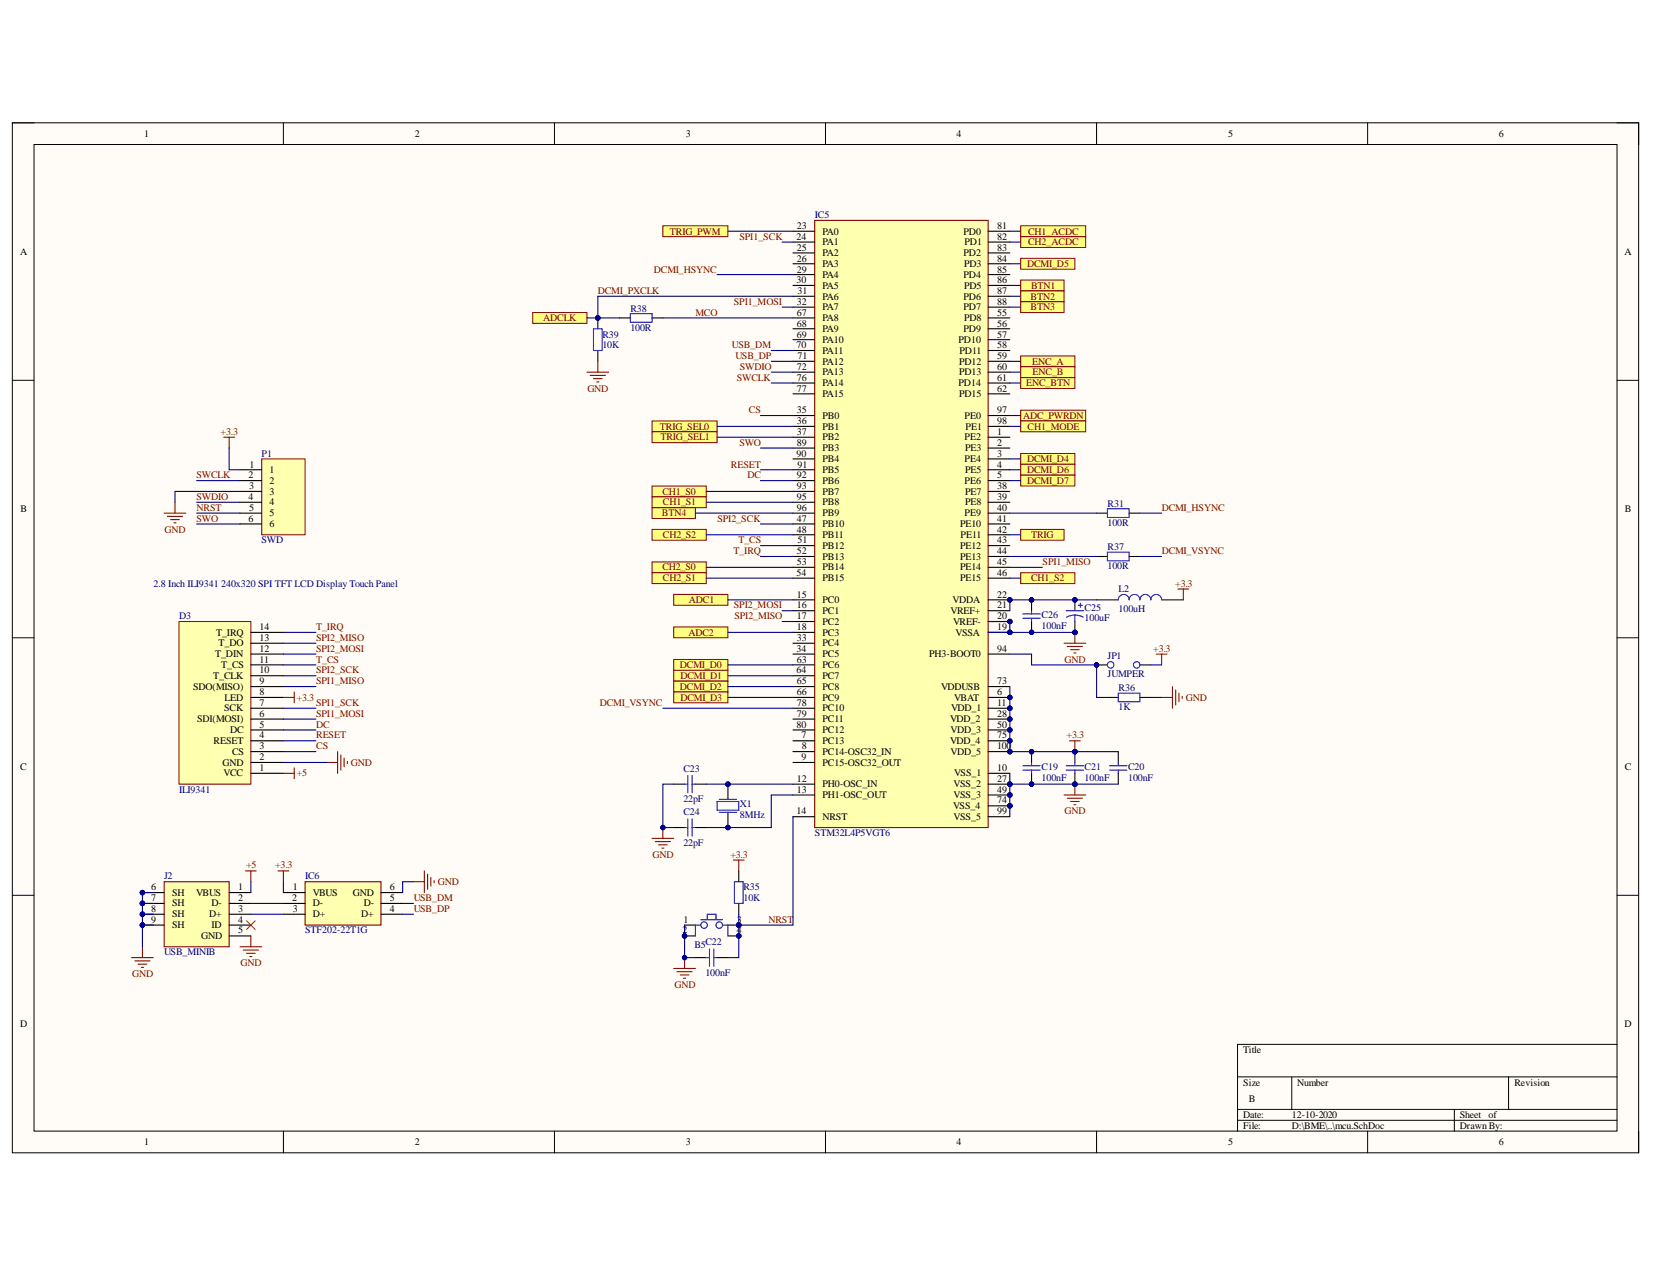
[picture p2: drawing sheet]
<svg xmlns="http://www.w3.org/2000/svg" width="279mm" height="216mm" viewBox="0 0 279 216" stroke-linecap="round" stroke-linejoin="round" font-family="sans-serif">
<defs><g id="words">
<g font-size="1.7">
<text x="24.4" y="23.1">1</text>
<text x="70.1" y="23.1">2</text>
<text x="115.9" y="23.1">3</text>
<text x="161.7" y="23.1">4</text>
<text x="207.6" y="23.1">5</text>
<text x="253.4" y="23.1">6</text>
<text x="134.6" y="40.6">24</text>
<text x="134.7" y="38.7">23</text>
<text x="139" y="39.6">PA0</text>
<text x="139" y="41.4">PA1</text>
<text x="162.9" y="39.6">PD0</text>
<text x="163" y="41.4">PD1</text>
<text x="168.5" y="40.6">82</text>
<text x="168.5" y="38.7">81</text>
<text x="3.4" y="43">A</text>
<text x="134.6" y="47.8">30</text>
<text x="134.7" y="42.3">25</text>
<text x="134.7" y="44.2">26</text>
<text x="134.7" y="46">29</text>
<text x="139" y="43.3">PA2</text>
<text x="139" y="45.1">PA3</text>
<text x="139" y="46.9">PA4</text>
<text x="162.9" y="46.9">PD4</text>
<text x="162.9" y="43.3">PD2</text>
<text x="163" y="45.1">PD3</text>
<text x="168.5" y="47.8">86</text>
<text x="168.5" y="46">85</text>
<text x="168.5" y="44.2">84</text>
<text x="168.5" y="42.3">83</text>
<text x="274.6" y="43">A</text>
<text x="134.7" y="51.5">32</text>
<text x="134.7" y="53.3">67</text>
<text x="134.8" y="49.7">31</text>
<text x="139" y="48.8">PA5</text>
<text x="139" y="50.6">PA6</text>
<text x="139" y="52.4">PA7</text>
<text x="162.9" y="52.4">PD7</text>
<text x="162.9" y="50.6">PD6</text>
<text x="163" y="48.8">PD5</text>
<text x="168.5" y="53.3">55</text>
<text x="168.5" y="51.5">88</text>
<text x="168.5" y="49.7">87</text>
<text x="134.6" y="58.8">70</text>
<text x="134.7" y="57">69</text>
<text x="134.7" y="55.2">68</text>
<text x="139" y="59.7">PA11</text>
<text x="139" y="57.9">PA10</text>
<text x="139" y="56.1">PA9</text>
<text x="139" y="54.2">PA8</text>
<text x="162" y="57.9">PD10</text>
<text x="162.2" y="59.7">PD11</text>
<text x="162.9" y="56.1">PD9</text>
<text x="163" y="54.2">PD8</text>
<text x="168.5" y="58.8">58</text>
<text x="168.5" y="57">57</text>
<text x="168.5" y="55.2">56</text>
<text x="134.7" y="62.5">72</text>
<text x="134.7" y="64.3">76</text>
<text x="134.8" y="60.7">71</text>
<text x="139" y="63.4">PA13</text>
<text x="139" y="61.6">PA12</text>
<text x="139" y="65.2">PA14</text>
<text x="162" y="65.2">PD14</text>
<text x="162.1" y="63.4">PD13</text>
<text x="162.1" y="61.6">PD12</text>
<text x="168.5" y="64.3">61</text>
<text x="168.5" y="62.5">60</text>
<text x="168.5" y="60.7">59</text>
<text x="134.7" y="69.8">35</text>
<text x="134.7" y="71.7">36</text>
<text x="134.7" y="66.2">77</text>
<text x="139" y="70.7">PB0</text>
<text x="139" y="67.1">PA15</text>
<text x="162.1" y="67.1">PD15</text>
<text x="163" y="70.7">PE0</text>
<text x="168.5" y="66.2">62</text>
<text x="168.5" y="71.7">98</text>
<text x="168.5" y="69.8">97</text>
<text x="134.6" y="77.1">90</text>
<text x="134.7" y="73.5">37</text>
<text x="134.7" y="75.3">89</text>
<text x="139" y="72.6">PB1</text>
<text x="139" y="74.4">PB2</text>
<text x="139" y="76.2">PB3</text>
<text x="163" y="74.4">PE2</text>
<text x="163.1" y="76.2">PE3</text>
<text x="163.2" y="72.6">PE1</text>
<text x="168.5" y="73.5">1</text>
<text x="168.5" y="75.3">2</text>
<text x="168.5" y="77.1">3</text>
<text x="42" y="80.8">2</text>
<text x="42.1" y="82.6">3</text>
<text x="42.2" y="79">1</text>
<text x="45.6" y="79.9">1</text>
<text x="45.6" y="81.7">2</text>
<text x="45.6" y="83.6">3</text>
<text x="134.7" y="82.6">93</text>
<text x="134.7" y="80.8">92</text>
<text x="134.8" y="79">91</text>
<text x="139" y="83.6">PB7</text>
<text x="139" y="81.7">PB6</text>
<text x="139" y="79.9">PB5</text>
<text x="139" y="78.1">PB4</text>
<text x="163" y="78.1">PE4</text>
<text x="163" y="81.7">PE6</text>
<text x="163.1" y="79.9">PE5</text>
<text x="163.1" y="83.6">PE7</text>
<text x="168.5" y="79">4</text>
<text x="168.5" y="80.8">5</text>
<text x="168.5" y="82.6">38</text>
<text x="3.5" y="86.5">B</text>
<text x="42" y="84.5">4</text>
<text x="42" y="88.1">6</text>
<text x="42.1" y="86.3">5</text>
<text x="45.6" y="85.3">4</text>
<text x="45.6" y="87.2">5</text>
<text x="45.6" y="89.1">6</text>
<text x="134.7" y="88.1">47</text>
<text x="134.7" y="90">48</text>
<text x="134.7" y="86.3">96</text>
<text x="134.7" y="84.5">95</text>
<text x="139" y="89.1">PB10</text>
<text x="139" y="87.2">PB9</text>
<text x="139" y="85.3">PB8</text>
<text x="162.3" y="89.1">PE10</text>
<text x="163" y="87.2">PE9</text>
<text x="163.1" y="85.3">PE8</text>
<text x="168.5" y="84.5">39</text>
<text x="168.5" y="86.3">40</text>
<text x="168.5" y="88.1">41</text>
<text x="168.5" y="90">42</text>
<text x="274.7" y="86.5">B</text>
<text x="134.7" y="95.5">53</text>
<text x="134.7" y="93.6">52</text>
<text x="134.8" y="91.8">51</text>
<text x="139" y="90.8">PB11</text>
<text x="139" y="94.6">PB13</text>
<text x="139" y="92.7">PB12</text>
<text x="162.3" y="92.7">PE12</text>
<text x="162.3" y="94.6">PE13</text>
<text x="162.4" y="90.8">PE11</text>
<text x="168.5" y="91.8">43</text>
<text x="168.5" y="93.6">44</text>
<text x="168.5" y="95.5">45</text>
<text x="134.6" y="97.3">54</text>
<text x="134.7" y="101">15</text>
<text x="139" y="101.9">PC0</text>
<text x="139" y="98.2">PB15</text>
<text x="139" y="96.3">PB14</text>
<text x="161" y="101.9">VDDA</text>
<text x="162.3" y="96.3">PE14</text>
<text x="162.3" y="98.2">PE15</text>
<text x="168.5" y="101">22</text>
<text x="168.5" y="97.3">46</text>
<text x="36.5" y="107.4">T_IRQ</text>
<text x="43.9" y="106.5">14</text>
<text x="134.7" y="102.8">16</text>
<text x="134.7" y="104.6">17</text>
<text x="134.7" y="106.5">18</text>
<text x="139" y="103.7">PC1</text>
<text x="139" y="105.5">PC2</text>
<text x="139" y="107.4">PC3</text>
<text x="160.7" y="103.7">VREF+</text>
<text x="161.1" y="105.5">VREF-</text>
<text x="161.5" y="107.4">VSSA</text>
<text x="168.5" y="106.5">19</text>
<text x="168.5" y="104.6">20</text>
<text x="168.5" y="102.8">21</text>
<text x="36.4" y="111">T_DIN</text>
<text x="37" y="109.2">T_DO</text>
<text x="37.4" y="112.9">T_CS</text>
<text x="43.9" y="113.7">10</text>
<text x="43.9" y="112">11</text>
<text x="43.9" y="110.1">12</text>
<text x="43.9" y="108.3">13</text>
<text x="134.6" y="110.1">34</text>
<text x="134.6" y="113.7">64</text>
<text x="134.7" y="108.3">33</text>
<text x="134.7" y="112">63</text>
<text x="139" y="109.2">PC4</text>
<text x="139" y="111">PC5</text>
<text x="139" y="112.9">PC6</text>
<text x="157" y="111">PH3-BOOT0</text>
<text x="168.5" y="110.1">94</text>
<text x="32.6" y="116.5">SDO(MISO)</text>
<text x="36" y="114.7">T_CLK</text>
<text x="38" y="118.4">LED</text>
<text x="43.9" y="119.2">7</text>
<text x="43.9" y="117.5">8</text>
<text x="43.9" y="115.6">9</text>
<text x="134.7" y="117.5">66</text>
<text x="134.7" y="115.6">65</text>
<text x="134.7" y="119.2">78</text>
<text x="139" y="118.4">PC9</text>
<text x="139" y="116.5">PC8</text>
<text x="139" y="114.7">PC7</text>
<text x="159.1" y="116.5">VDDUSB</text>
<text x="161.3" y="118.4">VBAT</text>
<text x="168.5" y="117.5">6</text>
<text x="168.5" y="119.2">11</text>
<text x="168.5" y="115.6">73</text>
<text x="33.3" y="122">SDI(MOSI)</text>
<text x="36.1" y="125.7">RESET</text>
<text x="37.9" y="120.2">SCK</text>
<text x="38.9" y="123.9">DC</text>
<text x="43.9" y="124.7">4</text>
<text x="43.9" y="123">5</text>
<text x="43.9" y="121.1">6</text>
<text x="134.6" y="123">80</text>
<text x="134.7" y="121.1">79</text>
<text x="135.5" y="124.7">7</text>
<text x="139" y="125.7">PC13</text>
<text x="139" y="123.9">PC12</text>
<text x="139" y="122">PC11</text>
<text x="139" y="120.2">PC10</text>
<text x="160.6" y="122">VDD_2</text>
<text x="160.6" y="125.7">VDD_4</text>
<text x="160.7" y="123.9">VDD_3</text>
<text x="160.8" y="120.2">VDD_1</text>
<text x="168.5" y="121.1">28</text>
<text x="168.5" y="123">50</text>
<text x="168.5" y="124.7">75</text>
<text x="3.4" y="130.1">C</text>
<text x="37.6" y="129.4">GND</text>
<text x="37.8" y="131.2">VCC</text>
<text x="39.2" y="127.5">CS</text>
<text x="43.9" y="130.2">1</text>
<text x="43.9" y="128.4">2</text>
<text x="43.9" y="126.6">3</text>
<text x="135.5" y="128.4">9</text>
<text x="135.6" y="126.6">8</text>
<text x="139" y="127.5">PC14-OSC32_IN</text>
<text x="139" y="129.4">PC15-OSC32_OUT</text>
<text x="160.7" y="127.5">VDD_5</text>
<text x="161.3" y="131.2">VSS_1</text>
<text x="168.5" y="130.2">10</text>
<text x="168.5" y="126.6">100</text>
<text x="274.7" y="130.1">C</text>
<text x="134.6" y="137.6">14</text>
<text x="134.7" y="132.1">12</text>
<text x="134.7" y="133.9">13</text>
<text x="139" y="133">PH0-OSC_IN</text>
<text x="139" y="134.9">PH1-OSC_OUT</text>
<text x="161.1" y="136.6">VSS_4</text>
<text x="161.2" y="133">VSS_2</text>
<text x="161.2" y="134.9">VSS_3</text>
<text x="168.5" y="132.1">27</text>
<text x="168.5" y="133.9">49</text>
<text x="168.5" y="135.7">74</text>
<text x="168.5" y="137.6">99</text>
<text x="139" y="138.5">NRST</text>
<text x="161.2" y="138.5">VSS_5</text>
<text x="25.5" y="150.4">6</text>
<text x="25.5" y="152.2">7</text>
<text x="25.5" y="154.1">8</text>
<text x="25.5" y="155.9">9</text>
<text x="29.1" y="151.4">SH</text>
<text x="29.1" y="153.1">SH</text>
<text x="29.1" y="155">SH</text>
<text x="33.1" y="151.4">VBUS</text>
<text x="35.3" y="155">D+</text>
<text x="35.8" y="153.1">D-</text>
<text x="40.3" y="150.4">1</text>
<text x="40.3" y="152.2">2</text>
<text x="40.3" y="154.1">3</text>
<text x="40.3" y="155.9">4</text>
<text x="49.4" y="152.2">2</text>
<text x="49.5" y="150.4">1</text>
<text x="49.5" y="154.1">3</text>
<text x="52.9" y="151.4">VBUS</text>
<text x="52.9" y="153.1">D-</text>
<text x="52.9" y="155">D+</text>
<text x="59.6" y="151.4">GND</text>
<text x="61.1" y="155">D+</text>
<text x="61.5" y="153.1">D-</text>
<text x="65.9" y="150.4">6</text>
<text x="65.9" y="152.2">5</text>
<text x="65.9" y="154.1">4</text>
<text x="115.5" y="155.9">1</text>
<text x="124.6" y="155.9">3</text>
<text x="29.1" y="156.8">SH</text>
<text x="34" y="158.6">GND</text>
<text x="35.8" y="156.8">ID</text>
<text x="40.3" y="157.7">5</text>
<text x="115.3" y="157.7">2</text>
<text x="124.6" y="157.7">4</text>
<text x="3.4" y="173.5">D</text>
<text x="274.6" y="173.5">D</text>
<text x="210.1" y="177.9">Title</text>
<text x="210.1" y="183.4">Size</text>
<text x="219.3" y="183.4">Number</text>
<text x="256" y="183.4">Revision</text>
<text x="210.1" y="188.9">Date:</text>
<text x="210.1" y="190.7">File:</text>
<text x="211.1" y="186.1">B</text>
<text x="218.3" y="188.9">12-10-2020</text>
<text x="218.3" y="190.7">D:\BME\..\mcu.SchDoc</text>
<text x="246.8" y="188.9">Sheet</text>
<text x="246.8" y="190.7">DrawnBy:</text>
<text x="251.6" y="188.9">of</text>
<text x="24.4" y="193.4">1</text>
<text x="70.1" y="193.4">2</text>
<text x="115.9" y="193.4">3</text>
<text x="161.7" y="193.4">4</text>
<text x="207.6" y="193.4">5</text>
<text x="253.4" y="193.4">6</text>
</g>
<g font-size="1.7" fill="#800000">
<text x="113.2" y="39.6">TRIG_PWM</text>
<text x="125" y="40.6">SPI1_SCK</text>
<text x="173.8" y="39.6">CH1_ACDC</text>
<text x="173.8" y="41.4">CH2_ACDC</text>
<text x="110.5" y="46">DCMI_HSYNC</text>
<text x="173.6" y="45.1">DCMI_D5</text>
<text x="101.1" y="49.7">DCMI_PXCLK</text>
<text x="117.5" y="53.3">MCO</text>
<text x="124.1" y="51.5">SPI1_MOSI</text>
<text x="174.2" y="50.6">BTN2</text>
<text x="174.2" y="52.4">BTN3</text>
<text x="174.3" y="48.8">BTN1</text>
<text x="91.8" y="54.2">ADCLK</text>
<text x="123.7" y="58.8">USB_DM</text>
<text x="124.3" y="60.7">USB_DP</text>
<text x="124.6" y="64.3">SWCLK</text>
<text x="125.1" y="62.5">SWDIO</text>
<text x="173.4" y="65.2">ENC_BTN</text>
<text x="174.5" y="61.6">ENC_A</text>
<text x="174.5" y="63.4">ENC_B</text>
<text x="99.3" y="66.2">GND</text>
<text x="126.6" y="69.8">CS</text>
<text x="172.9" y="70.7">ADC_PWRDN</text>
<text x="37.3" y="73.5">+3.3</text>
<text x="111.5" y="72.6">TRIG_SEL0</text>
<text x="111.6" y="74.4">TRIG_SEL1</text>
<text x="125" y="75.3">SWO</text>
<text x="173.7" y="72.6">CH1_MODE</text>
<text x="33.2" y="80.8">SWCLK</text>
<text x="112" y="83.6">CH1_S0</text>
<text x="123.5" y="79">RESET</text>
<text x="126.3" y="80.8">DC</text>
<text x="173.6" y="78.1">DCMI_D4</text>
<text x="173.6" y="79.9">DCMI_D6</text>
<text x="173.6" y="81.7">DCMI_D7</text>
<text x="27.8" y="90">GND</text>
<text x="33.2" y="84.5">SWDIO</text>
<text x="33.2" y="86.3">NRST</text>
<text x="33.2" y="88.1">SWO</text>
<text x="111.9" y="87.2">BTN4</text>
<text x="112" y="85.3">CH1_S1</text>
<text x="121.3" y="88.1">SPI2_SCK</text>
<text x="196.4" y="86.3">DCMI_HSYNC</text>
<text x="112" y="90.8">CH2_S2</text>
<text x="124" y="93.6">T_IRQ</text>
<text x="124.8" y="91.8">T_CS</text>
<text x="174.3" y="90.8">TRIG</text>
<text x="176.2" y="95.5">SPI1_MISO</text>
<text x="196.4" y="93.6">DCMI_VSYNC</text>
<text x="112" y="96.3">CH2_S0</text>
<text x="112" y="98.2">CH2_S1</text>
<text x="116.4" y="101.9">ADC1</text>
<text x="174.3" y="98.2">CH1_S2</text>
<text x="198.6" y="99.1">+3.3</text>
<text x="53.4" y="106.5">T_IRQ</text>
<text x="116.4" y="107.4">ADC2</text>
<text x="124.1" y="102.8">SPI2_MOSI</text>
<text x="124.1" y="104.6">SPI2_MISO</text>
<text x="53.4" y="108.3">SPI2_MISO</text>
<text x="53.4" y="110.1">SPI2_MOSI</text>
<text x="53.4" y="112">T_CS</text>
<text x="53.4" y="113.7">SPI2_SCK</text>
<text x="114.9" y="112.9">DCMI_D0</text>
<text x="179.9" y="112">GND</text>
<text x="194.9" y="110.1">+3.3</text>
<text x="50.1" y="118.4">+3.3</text>
<text x="53.4" y="115.6">SPI1_MISO</text>
<text x="53.4" y="119.2">SPI1_SCK</text>
<text x="101.4" y="119.2">DCMI_VSYNC</text>
<text x="114.9" y="116.5">DCMI_D2</text>
<text x="115" y="114.7">DCMI_D1</text>
<text x="115" y="118.4">DCMI_D3</text>
<text x="200.4" y="118.4">GND</text>
<text x="53.4" y="121.1">SPI1_MOSI</text>
<text x="53.4" y="123">DC</text>
<text x="53.4" y="124.7">RESET</text>
<text x="180.3" y="124.7">+3.3</text>
<text x="50.1" y="131.2">+5</text>
<text x="53.4" y="126.6">CS</text>
<text x="59.3" y="129.4">GND</text>
<text x="179.9" y="137.6">GND</text>
<text x="41.6" y="146.7">+5</text>
<text x="46.5" y="146.7">+3.3</text>
<text x="74" y="149.5">GND</text>
<text x="110.3" y="144.9">GND</text>
<text x="123.5" y="144.9">+3.3</text>
<text x="69.9" y="152.2">USB_DM</text>
<text x="69.9" y="154.1">USB_DP</text>
<text x="129.9" y="155.9">NRST</text>
<text x="22.3" y="165">GND</text>
<text x="40.7" y="163.3">GND</text>
<text x="114" y="166.9">GND</text>
</g>
<g font-size="1.7" fill="#000080">
<text x="137.8" y="36.8">IC5</text>
<text x="106.5" y="52.6">R38</text>
<text x="101.8" y="58.8">10K</text>
<text x="101.8" y="57">R39</text>
<text x="106.5" y="55.9">100R</text>
<text x="44.2" y="77.1">P1</text>
<text x="187.2" y="88.9">100R</text>
<text x="187.2" y="85.6">R31</text>
<text x="44.2" y="91.8">SWD</text>
<text x="187.2" y="92.9">R37</text>
<text x="26" y="99.1">2.8 Inch ILI9341 240x320 SPI TFT LCD Display Touch Panel</text>
<text x="187.2" y="96.2">100R</text>
<text x="189.1" y="100.1">L2</text>
<text x="30.3" y="104.6">D3</text>
<text x="176.1" y="106.3">100nF</text>
<text x="176.1" y="104.4">C26</text>
<text x="183.3" y="105">100uF</text>
<text x="183.3" y="103.2">C25</text>
<text x="189.1" y="103.3">100uH</text>
<text x="187.2" y="111.4">JP1</text>
<text x="187.2" y="114.3">JUMPER</text>
<text x="189.1" y="120">1K</text>
<text x="189.1" y="116.7">R36</text>
<text x="115.5" y="130.5">C23</text>
<text x="176.1" y="131.9">100nF</text>
<text x="176.1" y="130.1">C19</text>
<text x="183.3" y="131.9">100nF</text>
<text x="183.3" y="130.1">C21</text>
<text x="190.7" y="131.9">100nF</text>
<text x="190.7" y="130.1">C20</text>
<text x="30.3" y="133.9">ILI9341</text>
<text x="115.5" y="135.5">22pF</text>
<text x="115.5" y="137.7">C24</text>
<text x="125.1" y="136.3">X1</text>
<text x="115.5" y="142.9">22pF</text>
<text x="125.1" y="138.2">8MHz</text>
<text x="137.8" y="141.2">STM32L4P5VGT6</text>
<text x="27.7" y="148.6">J2</text>
<text x="51.6" y="148.6">IC6</text>
<text x="125.7" y="152.2">10K</text>
<text x="125.7" y="150.4">R35</text>
<text x="27.7" y="161.4">USB_MINIB</text>
<text x="51.6" y="157.7">STF202-22T1G</text>
<text x="117.4" y="160.1">B5C22</text>
<text x="119.2" y="164.9">100nF</text>
</g>
</g></defs>
<path d="M2.1 20.7h274.9v174.1h-274.9z" fill-rule="evenodd" fill="#fffcf8"/>
<path d="M2.1 20.7h274.9v174.1h-274.9z" fill="none" stroke="#000" stroke-width=".17"/>
<path d="M5.8 24.4h267.5v166.7h-267.5z" fill-rule="evenodd" fill="#fffcf8"/>
<g fill="none" stroke="#000" stroke-width=".17">
<path d="M2.1 20.7h3.7M5.8 24.4h267.5v166.7h-267.5zM47.9 20.7v3.7M93.7 20.7v3.7M139.5 20.7v3.7M185.4 20.7v3.7M231.2 20.7v3.7M273.3 20.7h3.7v3.7M2.1 64.2h3.7M273.3 64.3h3.7M2.1 107.7h3.7M273.3 107.7h3.7"/>
<path d="M2.1 151.2h3.7M273.3 151.2h3.7M273.3 176.4h-64.1v14.7M47.9 191.1v3.7M93.7 191.1v3.7M139.5 191.1v3.7M185.4 191.1v3.7M209.2 181.9h64.1M209.2 187.4h64.1M209.2 189.3h64.1M218.3 181.9v5.5M231.2 191.1v3.7"/>
<path d="M245.8 187.4v3.7M255 181.9v5.5M277 191.1v3.7"/>
</g>
<path d="M37.8 73.9h1.9M38.7 73.9v1.8M27.7 86.7h3.7M28.3 87.2h2.6M28.8 87.8h1.5M29.4 88.3h.4M29.6 84.9v1.8" fill="none" stroke="#800000" stroke-width=".19"/>
<path d="M44.2 77.5h7.4v12.8h-7.4z" fill-rule="evenodd" fill="#ffffb0"/>
<path d="M44.2 77.5h7.4v12.8h-7.4z" fill="none" stroke="#800000" stroke-width=".17"/>
<path d="M40.6 79.4h3.6M40.6 81.2h3.6M40.6 83h3.6M40.6 84.9h3.6M40.6 86.7h3.6M40.6 88.5h3.6" fill="none" stroke="#000" stroke-width=".19"/>
<circle cx="24.1" cy="150.8" r=".37" fill="#000080"/>
<circle cx="24.1" cy="150.8" r=".37" fill="none" stroke="#000080" stroke-width=".17"/>
<circle cx="24.1" cy="152.6" r=".37" fill="#000080"/>
<circle cx="24.1" cy="152.6" r=".37" fill="none" stroke="#000080" stroke-width=".17"/>
<circle cx="24.1" cy="154.5" r=".37" fill="#000080"/>
<circle cx="24.1" cy="154.5" r=".37" fill="none" stroke="#000080" stroke-width=".17"/>
<circle cx="24.1" cy="156.3" r=".37" fill="#000080"/>
<circle cx="24.1" cy="156.3" r=".37" fill="none" stroke="#000080" stroke-width=".17"/>
<path d="M27.7 149h11v10.9h-11z" fill-rule="evenodd" fill="#ffffb0"/>
<path d="M27.7 149h11v10.9h-11z" fill="none" stroke="#800000" stroke-width=".19"/>
<path d="M24.1 150.8h3.6M38.7 150.8h3.7M38.7 152.6h3.7M38.7 154.4h3.7M38.7 156.3h3.7M38.7 158.1h3.7" fill="none" stroke="#000" stroke-width=".19"/>
<circle cx="24.1" cy="150.8" r=".37" fill="#000080"/>
<circle cx="24.1" cy="150.8" r=".37" fill="none" stroke="#000080" stroke-width=".17"/>
<path d="M24.1 152.6h3.6" fill="none" stroke="#000" stroke-width=".19"/>
<circle cx="24.1" cy="152.6" r=".37" fill="#000080"/>
<circle cx="24.1" cy="152.6" r=".37" fill="none" stroke="#000080" stroke-width=".17"/>
<path d="M24.1 154.4h3.6" fill="none" stroke="#000" stroke-width=".19"/>
<circle cx="24.1" cy="154.5" r=".37" fill="#000080"/>
<circle cx="24.1" cy="154.5" r=".37" fill="none" stroke="#000080" stroke-width=".17"/>
<path d="M24.1 156.3h3.6" fill="none" stroke="#000" stroke-width=".19"/>
<circle cx="24.1" cy="156.3" r=".37" fill="#000080"/>
<circle cx="24.1" cy="156.3" r=".37" fill="none" stroke="#000080" stroke-width=".17"/>
<path d="M24.1 159.9v1.9M40.6 159.9h3.6M41.5 147.1h1.8M42.4 147.1v1.9M42.4 158.1v1.8M22.2 161.8h3.7M22.8 162.3h2.6M23.3 162.9h1.5M23.9 163.4h.4M41.1 160.5h2.6M41.7 161h1.4M42.2 161.6h.4" fill="none" stroke="#800000" stroke-width=".19"/>
<path d="M41.7 155.6l1.4 1.4M43.1 155.6l-1.4 1.4" fill="none" stroke="#f00" stroke-width=".17"/>
<path d="M30.3 105h12.1v27.5h-12.1z" fill-rule="evenodd" fill="#ffffb0"/>
<path d="M30.3 105h12.1v27.5h-12.1z" fill="none" stroke="#800000" stroke-width=".17"/>
<g fill="none" stroke="#000" stroke-width=".19">
<path d="M42.4 119.6h5.5M42.4 117.8h5.5M42.4 116h5.5M42.4 114.2h5.5M42.4 112.3h5.5M42.4 110.5h5.5M42.4 108.7h5.5M42.4 106.8h5.5M42.4 130.6h5.5M42.4 128.8h5.5M42.4 127h5.5M42.4 125.1h5.5"/>
<path d="M42.4 123.3h5.5M42.4 121.5h5.5"/>
</g>
<path d="M47.9 130.6h1.8M49.7 129.7v1.9M55.2 128.8h1.9M57.1 127v3.6M57.6 127.5v2.6M58.2 128.1v1.4M58.7 128.6v.4M113.9 163.6h3.6M114.4 164.2h2.6M115 164.7h1.4M115.5 165.3h.4M115.7 161.8v1.8" fill="none" stroke="#800000" stroke-width=".19"/>
<circle cx="115.7" cy="161.8" r=".37" fill="#000080"/>
<circle cx="115.7" cy="161.8" r=".37" fill="none" stroke="#000080" stroke-width=".17"/>
<circle cx="124.9" cy="156.3" r=".37" fill="#000080"/>
<circle cx="124.9" cy="156.3" r=".37" fill="none" stroke="#000080" stroke-width=".17"/>
<circle cx="115.7" cy="158.1" r=".37" fill="#000080"/>
<circle cx="115.7" cy="158.1" r=".37" fill="none" stroke="#000080" stroke-width=".17"/>
<circle cx="124.9" cy="158.1" r=".37" fill="#000080"/>
<circle cx="124.9" cy="158.1" r=".37" fill="none" stroke="#000080" stroke-width=".17"/>
<path d="M115.7 156.3h1.8M123 156.3h1.9" fill="none" stroke="#000" stroke-width=".19"/>
<circle cx="124.9" cy="156.3" r=".37" fill="#000080"/>
<circle cx="124.9" cy="156.3" r=".37" fill="none" stroke="#000080" stroke-width=".17"/>
<g fill="none" stroke="#00f" stroke-width=".19">
<path d="M118.5 155.4h3.6M119.6 155.4v-1h1.4v1"/>
<circle cx="119" cy="156.3" r=".55"/>
<circle cx="121.6" cy="156.3" r=".55"/>
</g>
<path d="M115.7 158.1h1.8" fill="none" stroke="#000" stroke-width=".19"/>
<circle cx="115.7" cy="158.1" r=".37" fill="#000080"/>
<circle cx="115.7" cy="158.1" r=".37" fill="none" stroke="#000080" stroke-width=".17"/>
<path d="M123 158.1h1.9" fill="none" stroke="#000" stroke-width=".19"/>
<circle cx="124.9" cy="158.1" r=".37" fill="#000080"/>
<circle cx="124.9" cy="158.1" r=".37" fill="none" stroke="#000080" stroke-width=".17"/>
<path d="M118.5 156.3h-1v1.8M122.1 156.3h.9v1.8" fill="none" stroke="#00f" stroke-width=".19"/>
<path d="M179.9 108.7h3.6M180.4 109.2h2.6M181 109.8h1.4M181.5 110.3h.4M181.7 106.8v1.9" fill="none" stroke="#800000" stroke-width=".18"/>
<circle cx="181.7" cy="106.8" r=".37" fill="#000080"/>
<circle cx="181.7" cy="106.8" r=".37" fill="none" stroke="#000080" stroke-width=".17"/>
<path d="M199.1 99.5h1.8M200 99.5v1.8M179.9 134.3h3.6M180.4 134.9h2.6M181 135.4h1.4M181.5 136h.4M181.7 132.5v1.8" fill="none" stroke="#800000" stroke-width=".18"/>
<path d="M124 145.3h1.8M124.9 145.3v1.8" fill="none" stroke="#800000" stroke-width=".19"/>
<circle cx="181.7" cy="132.5" r=".37" fill="#000080"/>
<circle cx="181.7" cy="132.5" r=".37" fill="none" stroke="#000080" stroke-width=".17"/>
<path d="M180.8 125.2h1.8M181.7 125.2v1.8" fill="none" stroke="#800000" stroke-width=".18"/>
<circle cx="181.7" cy="127" r=".37" fill="#000080"/>
<circle cx="181.7" cy="127" r=".37" fill="none" stroke="#000080" stroke-width=".17"/>
<circle cx="185.3" cy="112.3" r=".37" fill="#000080"/>
<circle cx="185.3" cy="112.3" r=".37" fill="none" stroke="#000080" stroke-width=".17"/>
<path d="M185.4 112.3h1.8" fill="none" stroke="#000" stroke-width=".18"/>
<circle cx="185.3" cy="112.3" r=".37" fill="#000080"/>
<circle cx="185.3" cy="112.3" r=".37" fill="none" stroke="#000080" stroke-width=".17"/>
<path d="M187.2 117.8h1.8M192.7 112.3h1.8M192.7 117.8h1.8" fill="none" stroke="#000" stroke-width=".18"/>
<g fill="none" stroke="#00f" stroke-width=".18">
<path d="M189 117.1h3.7v1.5h-3.7z"/>
<circle cx="187.7" cy="112.3" r=".55"/>
<circle cx="192.1" cy="112.3" r=".55"/>
</g>
<path d="M195.4 110.5h1.9M196.3 110.5v1.8M196.3 117.8h1.9M198.2 116v3.6M198.7 116.5v2.6M199.3 117.1v1.5M199.8 117.6v.4" fill="none" stroke="#800000" stroke-width=".18"/>
<circle cx="170.7" cy="117.8" r=".37" fill="#000080"/>
<circle cx="170.7" cy="117.8" r=".37" fill="none" stroke="#000080" stroke-width=".17"/>
<circle cx="170.7" cy="119.7" r=".37" fill="#000080"/>
<circle cx="170.7" cy="119.7" r=".37" fill="none" stroke="#000080" stroke-width=".17"/>
<circle cx="170.7" cy="106.8" r=".36" fill="#000080"/>
<circle cx="170.7" cy="106.8" r=".36" fill="none" stroke="#000080" stroke-width=".17"/>
<circle cx="170.7" cy="105" r=".37" fill="#000080"/>
<circle cx="170.7" cy="105" r=".37" fill="none" stroke="#000080" stroke-width=".17"/>
<circle cx="170.7" cy="101.3" r=".36" fill="#000080"/>
<circle cx="170.7" cy="101.3" r=".36" fill="none" stroke="#000080" stroke-width=".17"/>
<circle cx="170.7" cy="132.5" r=".37" fill="#000080"/>
<circle cx="170.7" cy="132.5" r=".37" fill="none" stroke="#000080" stroke-width=".17"/>
<circle cx="170.7" cy="121.5" r=".36" fill="#000080"/>
<circle cx="170.7" cy="121.5" r=".36" fill="none" stroke="#000080" stroke-width=".17"/>
<circle cx="170.7" cy="134.3" r=".37" fill="#000080"/>
<circle cx="170.7" cy="134.3" r=".37" fill="none" stroke="#000080" stroke-width=".17"/>
<circle cx="170.7" cy="123.3" r=".37" fill="#000080"/>
<circle cx="170.7" cy="123.3" r=".37" fill="none" stroke="#000080" stroke-width=".17"/>
<circle cx="170.7" cy="125.1" r=".37" fill="#000080"/>
<circle cx="170.7" cy="125.1" r=".37" fill="none" stroke="#000080" stroke-width=".17"/>
<circle cx="170.7" cy="136.1" r=".36" fill="#000080"/>
<circle cx="170.7" cy="136.1" r=".36" fill="none" stroke="#000080" stroke-width=".17"/>
<circle cx="170.7" cy="127" r=".37" fill="#000080"/>
<circle cx="170.7" cy="127" r=".37" fill="none" stroke="#000080" stroke-width=".17"/>
<path d="M137.7 37.2h29.3v102.6h-29.3z" fill-rule="evenodd" fill="#ffffb0"/>
<path d="M137.7 37.2h29.3v102.6h-29.3z" fill="none" stroke="#800000" stroke-width=".19"/>
<path d="M167 73.9h3.7M167 75.7h3.7M167 77.5h3.7M167 79.4h3.7M167 81.2h3.7M167 117.8h3.7" fill="none" stroke="#000" stroke-width=".19"/>
<circle cx="170.7" cy="117.8" r=".37" fill="#000080"/>
<circle cx="170.7" cy="117.8" r=".37" fill="none" stroke="#000080" stroke-width=".17"/>
<path d="M167 119.6h3.7M134 125.1h3.7M134 127h3.7M134 128.8h3.7M167 130.6h3.7" fill="none" stroke="#000" stroke-width=".19"/>
<circle cx="170.7" cy="119.7" r=".37" fill="#000080"/>
<circle cx="170.7" cy="119.7" r=".37" fill="none" stroke="#000080" stroke-width=".17"/>
<path d="M134 101.3h3.7M134 103.2h3.7M134 105h3.7M134 106.8h3.7M167 106.8h3.7M134 132.5h3.7M134 134.3h3.7M134 138h3.7" fill="none" stroke="#000" stroke-width=".19"/>
<circle cx="170.7" cy="106.8" r=".36" fill="#000080"/>
<circle cx="170.7" cy="106.8" r=".36" fill="none" stroke="#000080" stroke-width=".17"/>
<path d="M167 105h3.7" fill="none" stroke="#000" stroke-width=".19"/>
<circle cx="170.7" cy="105" r=".37" fill="#000080"/>
<circle cx="170.7" cy="105" r=".37" fill="none" stroke="#000080" stroke-width=".17"/>
<path d="M167 103.2h3.7M167 101.3h3.7" fill="none" stroke="#000" stroke-width=".19"/>
<circle cx="170.7" cy="101.3" r=".36" fill="#000080"/>
<circle cx="170.7" cy="101.3" r=".36" fill="none" stroke="#000080" stroke-width=".17"/>
<path d="M134 39.1h3.7M134 40.9h3.7M134 42.7h3.7M134 44.6h3.7M167 132.5h3.7" fill="none" stroke="#000" stroke-width=".19"/>
<circle cx="170.7" cy="132.5" r=".37" fill="#000080"/>
<circle cx="170.7" cy="132.5" r=".37" fill="none" stroke="#000080" stroke-width=".17"/>
<path d="M167 121.5h3.7" fill="none" stroke="#000" stroke-width=".19"/>
<circle cx="170.7" cy="121.5" r=".36" fill="#000080"/>
<circle cx="170.7" cy="121.5" r=".36" fill="none" stroke="#000080" stroke-width=".17"/>
<g fill="none" stroke="#000" stroke-width=".19">
<path d="M134 46.4h3.7M134 48.2h3.7M134 50.1h3.7M134 51.9h3.7M134 70.2h3.7M134 72h3.7M134 73.9h3.7M134 88.5h3.7M134 90.3h3.7M167 83h3.7M167 84.9h3.7M167 86.7h3.7"/>
<path d="M167 88.5h3.7M167 90.3h3.7M167 92.2h3.7M167 94h3.7M167 95.8h3.7M167 97.7h3.7M134 108.7h3.7M134 110.5h3.7M167 134.3h3.7"/>
</g>
<circle cx="170.7" cy="134.3" r=".37" fill="#000080"/>
<circle cx="170.7" cy="134.3" r=".37" fill="none" stroke="#000080" stroke-width=".17"/>
<path d="M167 123.3h3.7" fill="none" stroke="#000" stroke-width=".19"/>
<circle cx="170.7" cy="123.3" r=".37" fill="#000080"/>
<circle cx="170.7" cy="123.3" r=".37" fill="none" stroke="#000080" stroke-width=".17"/>
<path d="M167 125.1h3.7" fill="none" stroke="#000" stroke-width=".19"/>
<circle cx="170.7" cy="125.1" r=".37" fill="#000080"/>
<circle cx="170.7" cy="125.1" r=".37" fill="none" stroke="#000080" stroke-width=".17"/>
<path d="M167 136.1h3.7" fill="none" stroke="#000" stroke-width=".19"/>
<circle cx="170.7" cy="136.1" r=".36" fill="#000080"/>
<circle cx="170.7" cy="136.1" r=".36" fill="none" stroke="#000080" stroke-width=".17"/>
<g fill="none" stroke="#000" stroke-width=".19">
<path d="M134 59.2h3.7M134 57.4h3.7M134 55.5h3.7M134 53.7h3.7M167 59.2h3.7M167 57.4h3.7M167 55.5h3.7M167 53.7h3.7M134 62.9h3.7M134 61h3.7M167 62.9h3.7M167 61h3.7"/>
<path d="M167 66.5h3.7M167 64.7h3.7M134 97.7h3.7M134 95.8h3.7M134 94h3.7M134 92.2h3.7M134 116h3.7M134 117.8h3.7M134 114.2h3.7M134 112.3h3.7M167 116h3.7M167 127h3.7"/>
</g>
<circle cx="170.7" cy="127" r=".37" fill="#000080"/>
<circle cx="170.7" cy="127" r=".37" fill="none" stroke="#000080" stroke-width=".17"/>
<g fill="none" stroke="#000" stroke-width=".19">
<path d="M167 39.1h3.7M167 51.9h3.7M167 50.1h3.7M167 48.2h3.7M167 46.4h3.7M167 44.6h3.7M167 42.7h3.7M167 40.9h3.7M134 79.4h3.7M134 77.5h3.7M134 75.7h3.7M134 66.5h3.7"/>
<path d="M134 64.7h3.7M167 72h3.7M167 70.2h3.7M134 86.7h3.7M134 84.9h3.7M134 83h3.7M134 81.2h3.7M134 119.6h3.7M167 110.5h3.7M134 123.3h3.7M134 121.5h3.7M167 138h3.7"/>
</g>
<path d="M172.5 76.6h9.2v1.8h-9.2z" fill-rule="evenodd" fill="#ffff80"/>
<path d="M172.5 76.6h9.2v1.8h-9.2z" fill="none" stroke="#800000" stroke-width=".17"/>
<path d="M172.5 78.4h9.2v1.9h-9.2z" fill-rule="evenodd" fill="#ffff80"/>
<path d="M172.5 78.4h9.2v1.9h-9.2z" fill="none" stroke="#800000" stroke-width=".17"/>
<path d="M172.5 80.3h9.2v1.8h-9.2z" fill-rule="evenodd" fill="#ffff80"/>
<path d="M172.5 80.3h9.2v1.8h-9.2z" fill="none" stroke="#800000" stroke-width=".17"/>
<path d="M172.5 43.6h9.2v1.9h-9.2z" fill-rule="evenodd" fill="#ffff80"/>
<path d="M172.5 43.6h9.2v1.9h-9.2z" fill="none" stroke="#800000" stroke-width=".17"/>
<path d="M113.9 111.4h9.1v1.8h-9.1z" fill-rule="evenodd" fill="#ffff80"/>
<path d="M113.9 111.4h9.1v1.8h-9.1z" fill="none" stroke="#800000" stroke-width=".17"/>
<path d="M113.9 113.2h9.1v1.9h-9.1z" fill-rule="evenodd" fill="#ffff80"/>
<path d="M113.9 113.2h9.1v1.9h-9.1z" fill="none" stroke="#800000" stroke-width=".17"/>
<path d="M113.9 115.1h9.1v1.8h-9.1z" fill-rule="evenodd" fill="#ffff80"/>
<path d="M113.9 115.1h9.1v1.8h-9.1z" fill="none" stroke="#800000" stroke-width=".17"/>
<path d="M113.9 116.9h9.1v1.8h-9.1z" fill-rule="evenodd" fill="#ffff80"/>
<path d="M113.9 116.9h9.1v1.8h-9.1z" fill="none" stroke="#800000" stroke-width=".17"/>
<path d="M113.9 100.4h9.1v1.9h-9.1z" fill-rule="evenodd" fill="#ffff80"/>
<path d="M113.9 100.4h9.1v1.9h-9.1z" fill="none" stroke="#800000" stroke-width=".17"/>
<path d="M113.9 105.9h9.1v1.8h-9.1z" fill-rule="evenodd" fill="#ffff80"/>
<path d="M113.9 105.9h9.1v1.8h-9.1z" fill="none" stroke="#800000" stroke-width=".17"/>
<path d="M172.5 60.1h9.2v1.9h-9.2z" fill-rule="evenodd" fill="#ffff80"/>
<path d="M172.5 60.1h9.2v1.9h-9.2z" fill="none" stroke="#800000" stroke-width=".17"/>
<path d="M172.5 62h9.2v1.8h-9.2z" fill-rule="evenodd" fill="#ffff80"/>
<path d="M172.5 62h9.2v1.8h-9.2z" fill="none" stroke="#800000" stroke-width=".17"/>
<path d="M172.5 63.8h9.2v1.8h-9.2z" fill-rule="evenodd" fill="#ffff80"/>
<path d="M172.5 63.8h9.2v1.8h-9.2z" fill="none" stroke="#800000" stroke-width=".17"/>
<circle cx="101" cy="53.7" r=".37" fill="#000080"/>
<circle cx="101" cy="53.7" r=".37" fill="none" stroke="#000080" stroke-width=".17"/>
<path d="M101 53.7v1.8" fill="none" stroke="#000" stroke-width=".19"/>
<circle cx="101" cy="53.7" r=".37" fill="#000080"/>
<circle cx="101" cy="53.7" r=".37" fill="none" stroke="#000080" stroke-width=".17"/>
<path d="M101 59.2v1.8M104.7 53.7h1.8M110.2 53.7h1.8" fill="none" stroke="#000" stroke-width=".19"/>
<path d="M100.3 55.5h1.5v3.7h-1.5zM106.5 53h3.7v1.4h-3.7z" fill="none" stroke="#00f" stroke-width=".19"/>
<path d="M99.2 62.9h3.7M99.8 63.4h2.5M100.3 64h1.5M100.9 64.5h.3M101 61v1.9" fill="none" stroke="#800000" stroke-width=".19"/>
<path d="M90 52.8h9.2v1.8h-9.2z" fill-rule="evenodd" fill="#ffff80"/>
<path d="M90 52.8h9.2v1.8h-9.2z" fill="none" stroke="#800000" stroke-width=".17"/>
<path d="M69.9 149h1.8M71.7 147.1v3.7M72.3 147.7v2.5M72.8 148.2v1.5M73.4 148.8v.3" fill="none" stroke="#800000" stroke-width=".19"/>
<path d="M51.6 149h12.8v7.3h-12.8z" fill-rule="evenodd" fill="#ffffb0"/>
<path d="M47.9 117.8h1.8M49.7 116.9v1.8M47 147.1h1.8M47.9 147.1v1.9M51.6 149h12.8v7.3h-12.8z" fill="none" stroke="#800000" stroke-width=".19"/>
<path d="M47.9 150.8h3.7M47.9 152.6h3.7M47.9 154.4h3.7M64.4 150.8h3.7M64.4 152.6h3.7M64.4 154.4h3.7" fill="none" stroke="#000" stroke-width=".19"/>
<path d="M112 38.1h11v1.9h-11z" fill-rule="evenodd" fill="#ffff80"/>
<path d="M112 38.1h11v1.9h-11z" fill="none" stroke="#800000" stroke-width=".17"/>
<path d="M172.5 89.4h7.4v1.9h-7.4z" fill-rule="evenodd" fill="#ffff80"/>
<path d="M172.5 89.4h7.4v1.9h-7.4z" fill="none" stroke="#800000" stroke-width=".17"/>
<path d="M172.5 47.3h7.4v1.8h-7.4z" fill-rule="evenodd" fill="#ffff80"/>
<path d="M172.5 47.3h7.4v1.8h-7.4z" fill="none" stroke="#800000" stroke-width=".17"/>
<path d="M172.5 49.1h7.4v1.9h-7.4z" fill-rule="evenodd" fill="#ffff80"/>
<path d="M172.5 49.1h7.4v1.9h-7.4z" fill="none" stroke="#800000" stroke-width=".17"/>
<path d="M172.5 51h7.4v1.8h-7.4z" fill-rule="evenodd" fill="#ffff80"/>
<path d="M172.5 51h7.4v1.8h-7.4z" fill="none" stroke="#800000" stroke-width=".17"/>
<path d="M172.5 69.3h11v1.8h-11z" fill-rule="evenodd" fill="#ffff80"/>
<path d="M172.5 69.3h11v1.8h-11z" fill="none" stroke="#800000" stroke-width=".17"/>
<path d="M110.2 71.1h11v1.8h-11z" fill-rule="evenodd" fill="#ffff80"/>
<path d="M110.2 71.1h11v1.8h-11z" fill="none" stroke="#800000" stroke-width=".17"/>
<path d="M110.2 72.9h11v1.9h-11z" fill-rule="evenodd" fill="#ffff80"/>
<path d="M110.2 72.9h11v1.9h-11z" fill="none" stroke="#800000" stroke-width=".17"/>
<path d="M172.5 71.1h11v1.8h-11z" fill-rule="evenodd" fill="#ffff80"/>
<path d="M172.5 71.1h11v1.8h-11z" fill="none" stroke="#800000" stroke-width=".17"/>
<path d="M110.2 82.1h9.2v1.8h-9.2z" fill-rule="evenodd" fill="#ffff80"/>
<path d="M110.2 82.1h9.2v1.8h-9.2z" fill="none" stroke="#800000" stroke-width=".17"/>
<path d="M110.2 83.9h9.2v1.9h-9.2z" fill-rule="evenodd" fill="#ffff80"/>
<path d="M110.2 83.9h9.2v1.9h-9.2z" fill="none" stroke="#800000" stroke-width=".17"/>
<path d="M110.2 94.9h9.2v1.9h-9.2z" fill-rule="evenodd" fill="#ffff80"/>
<path d="M110.2 94.9h9.2v1.9h-9.2z" fill="none" stroke="#800000" stroke-width=".17"/>
<path d="M110.2 96.8h9.2v1.8h-9.2z" fill-rule="evenodd" fill="#ffff80"/>
<path d="M110.2 96.8h9.2v1.8h-9.2z" fill="none" stroke="#800000" stroke-width=".17"/>
<path d="M172.5 38.1h11v1.9h-11z" fill-rule="evenodd" fill="#ffff80"/>
<path d="M172.5 38.1h11v1.9h-11z" fill="none" stroke="#800000" stroke-width=".17"/>
<path d="M172.5 40h11v1.8h-11z" fill-rule="evenodd" fill="#ffff80"/>
<path d="M172.5 40h11v1.8h-11z" fill="none" stroke="#800000" stroke-width=".17"/>
<circle cx="123" cy="139.8" r=".37" fill="#000080"/>
<circle cx="123" cy="139.8" r=".37" fill="none" stroke="#000080" stroke-width=".17"/>
<circle cx="123" cy="132.5" r=".37" fill="#000080"/>
<circle cx="123" cy="132.5" r=".37" fill="none" stroke="#000080" stroke-width=".17"/>
<path d="M123 137.2v2.6" fill="none" stroke="#000" stroke-width=".19"/>
<circle cx="123" cy="139.8" r=".37" fill="#000080"/>
<circle cx="123" cy="139.8" r=".37" fill="none" stroke="#000080" stroke-width=".17"/>
<path d="M123 132.5v2.5" fill="none" stroke="#000" stroke-width=".19"/>
<circle cx="123" cy="132.5" r=".37" fill="#000080"/>
<circle cx="123" cy="132.5" r=".37" fill="none" stroke="#000080" stroke-width=".17"/>
<path d="M121.2 135.4h3.7v1.5h-3.7zM121.6 137.2h2.9M121.6 135h2.9" fill="none" stroke="#00f" stroke-width=".19"/>
<path d="M112 139.8v1.8M110.2 141.6h3.7M110.8 142.2h2.5M111.3 142.7h1.5M111.9 143.3h.3" fill="none" stroke="#800000" stroke-width=".19"/>
<circle cx="112" cy="139.8" r=".37" fill="#000080"/>
<circle cx="112" cy="139.8" r=".37" fill="none" stroke="#000080" stroke-width=".17"/>
<path d="M185.4 101.3h3.6M196.3 101.3h3.7" fill="none" stroke="#000" stroke-width=".18"/>
<path d="M196.3 101.3a.91 .91 0 0 0-.9-.9 .91 .91 0 0 0-.9 .9 .92 .92 0 0 0-.9-.9 .92 .92 0 0 0-.9 .9 .91 .91 0 0 0-.9-.9 .91 .91 0 0 0-1 .9 .91 .91 0 0 0-.9-.9 .91 .91 0 0 0-.9 .9" fill="none" stroke="#00f" stroke-width=".18"/>
<path d="M110.2 85.8h7.3v1.8h-7.3z" fill-rule="evenodd" fill="#ffff80"/>
<path d="M110.2 85.8h7.3v1.8h-7.3z" fill="none" stroke="#800000" stroke-width=".17"/>
<path d="M185.4 86.7h1.8M185.4 94h1.8M190.8 86.7h1.9M190.8 94h1.9" fill="none" stroke="#000" stroke-width=".18"/>
<path d="M187.2 85.9h3.6v1.5h-3.6zM187.2 93.3h3.6v1.4h-3.6z" fill="none" stroke="#00f" stroke-width=".18"/>
<path d="M124.9 147.1v1.9M124.9 152.6v1.8" fill="none" stroke="#000" stroke-width=".19"/>
<path d="M124.1 149h1.5v3.6h-1.5z" fill="none" stroke="#00f" stroke-width=".19"/>
<circle cx="174.4" cy="101.3" r=".37" fill="#000080"/>
<circle cx="174.4" cy="101.3" r=".37" fill="none" stroke="#000080" stroke-width=".17"/>
<circle cx="174.4" cy="106.8" r=".37" fill="#000080"/>
<circle cx="174.4" cy="106.8" r=".37" fill="none" stroke="#000080" stroke-width=".17"/>
<path d="M174.4 101.3v1.9" fill="none" stroke="#000" stroke-width=".18"/>
<circle cx="174.4" cy="101.3" r=".37" fill="#000080"/>
<circle cx="174.4" cy="101.3" r=".37" fill="none" stroke="#000080" stroke-width=".17"/>
<path d="M174.4 105v1.8" fill="none" stroke="#000" stroke-width=".18"/>
<circle cx="174.4" cy="106.8" r=".37" fill="#000080"/>
<circle cx="174.4" cy="106.8" r=".37" fill="none" stroke="#000080" stroke-width=".17"/>
<path d="M172.9 104.4h2.9M172.9 103.7h2.9M174.4 103.2v.5M174.4 104.4v.6" fill="none" stroke="#00f" stroke-width=".18"/>
<circle cx="174.4" cy="132.5" r=".37" fill="#000080"/>
<circle cx="174.4" cy="132.5" r=".37" fill="none" stroke="#000080" stroke-width=".17"/>
<circle cx="174.4" cy="127" r=".37" fill="#000080"/>
<circle cx="174.4" cy="127" r=".37" fill="none" stroke="#000080" stroke-width=".17"/>
<path d="M174.4 130.6v1.9" fill="none" stroke="#000" stroke-width=".18"/>
<circle cx="174.4" cy="132.5" r=".37" fill="#000080"/>
<circle cx="174.4" cy="132.5" r=".37" fill="none" stroke="#000080" stroke-width=".17"/>
<path d="M174.4 127v1.8" fill="none" stroke="#000" stroke-width=".18"/>
<circle cx="174.4" cy="127" r=".37" fill="#000080"/>
<circle cx="174.4" cy="127" r=".37" fill="none" stroke="#000080" stroke-width=".17"/>
<path d="M172.9 129.4h2.9M172.9 130.1h2.9M174.4 128.8v.6M174.4 130.1v.5" fill="none" stroke="#00f" stroke-width=".18"/>
<circle cx="181.7" cy="132.5" r=".37" fill="#000080"/>
<circle cx="181.7" cy="132.5" r=".37" fill="none" stroke="#000080" stroke-width=".17"/>
<circle cx="181.7" cy="127" r=".37" fill="#000080"/>
<circle cx="181.7" cy="127" r=".37" fill="none" stroke="#000080" stroke-width=".17"/>
<path d="M181.7 130.6v1.9" fill="none" stroke="#000" stroke-width=".18"/>
<circle cx="181.7" cy="132.5" r=".37" fill="#000080"/>
<circle cx="181.7" cy="132.5" r=".37" fill="none" stroke="#000080" stroke-width=".17"/>
<path d="M181.7 127v1.8" fill="none" stroke="#000" stroke-width=".18"/>
<circle cx="181.7" cy="127" r=".37" fill="#000080"/>
<circle cx="181.7" cy="127" r=".37" fill="none" stroke="#000080" stroke-width=".17"/>
<path d="M180.2 129.4h3M180.2 130.1h3M181.7 128.8v.6M181.7 130.1v.5M187.6 129.4h2.9M187.6 130.1h2.9M189 128.8v.6M189 130.1v.5" fill="none" stroke="#00f" stroke-width=".18"/>
<path d="M189 127v1.8M189 130.6v1.9" fill="none" stroke="#000" stroke-width=".18"/>
<path d="M113.9 132.5h1.8M113.9 139.8h1.8M117.5 132.5h1.9M117.5 139.8h1.9M117.5 161.8h1.9M121.2 161.8h1.8" fill="none" stroke="#000" stroke-width=".19"/>
<path d="M115.7 132.5h.6M115.7 139.8h.6M116.3 131v2.9M116.3 138.3v3M117 131v2.9M117 138.3v3M117 132.5h.5M117 139.8h.5M119.4 161.8h.5M119.9 160.3v2.9M120.7 160.3v2.9M120.7 161.8h.5" fill="none" stroke="#00f" stroke-width=".19"/>
<circle cx="181.7" cy="101.3" r=".37" fill="#000080"/>
<circle cx="181.7" cy="101.3" r=".37" fill="none" stroke="#000080" stroke-width=".17"/>
<circle cx="181.7" cy="106.8" r=".37" fill="#000080"/>
<circle cx="181.7" cy="106.8" r=".37" fill="none" stroke="#000080" stroke-width=".17"/>
<path d="M181.7 101.3v1.9" fill="none" stroke="#000" stroke-width=".18"/>
<circle cx="181.7" cy="101.3" r=".37" fill="#000080"/>
<circle cx="181.7" cy="101.3" r=".37" fill="none" stroke="#000080" stroke-width=".17"/>
<path d="M181.7 105v1.8" fill="none" stroke="#000" stroke-width=".18"/>
<circle cx="181.7" cy="106.8" r=".37" fill="#000080"/>
<circle cx="181.7" cy="106.8" r=".37" fill="none" stroke="#000080" stroke-width=".17"/>
<path d="M180.2 103.2h3M181.7 103.9l.7 .1 .7 .3M181.7 103.9l-.7 .1-.7 .3M181.7 103.9v1.1M182.2 102.3h.8M182.6 101.9v.7" fill="none" stroke="#00f" stroke-width=".18"/>
<path d="M172.5 96.8h9.2v1.8h-9.2z" fill-rule="evenodd" fill="#ffff80"/>
<path d="M172.5 96.8h9.2v1.8h-9.2z" fill="none" stroke="#800000" stroke-width=".17"/>
<path d="M110.2 89.4h9.2v1.9h-9.2z" fill-rule="evenodd" fill="#ffff80"/>
<path d="M110.2 89.4h9.2v1.9h-9.2z" fill="none" stroke="#800000" stroke-width=".17"/>
<path d="M24.1 156.3h1.8" fill="none" stroke="#000080" stroke-width=".19"/>
<circle cx="24.1" cy="156.3" r=".37" fill="#000080"/>
<circle cx="24.1" cy="156.3" r=".37" fill="none" stroke="#000080" stroke-width=".17"/>
<path d="M24.1 152.6v1.8h1.8" fill="none" stroke="#000080" stroke-width=".19"/>
<circle cx="24.1" cy="152.6" r=".37" fill="#000080"/>
<circle cx="24.1" cy="152.6" r=".37" fill="none" stroke="#000080" stroke-width=".17"/>
<circle cx="24.1" cy="154.5" r=".37" fill="#000080"/>
<circle cx="24.1" cy="154.5" r=".37" fill="none" stroke="#000080" stroke-width=".17"/>
<path d="M24.1 152.6h1.8" fill="none" stroke="#000080" stroke-width=".19"/>
<circle cx="24.1" cy="152.6" r=".37" fill="#000080"/>
<circle cx="24.1" cy="152.6" r=".37" fill="none" stroke="#000080" stroke-width=".17"/>
<path d="M24.1 150.8h1.8" fill="none" stroke="#000080" stroke-width=".19"/>
<circle cx="24.1" cy="150.8" r=".37" fill="#000080"/>
<circle cx="24.1" cy="150.8" r=".37" fill="none" stroke="#000080" stroke-width=".17"/>
<g fill="none" stroke="#000080" stroke-width=".19">
<path d="M99.2 53.7h5.5M38.7 75.7v3.7h1.9M33.2 88.5h7.4M33.2 86.7h7.4M33.2 84.9h7.4M33.2 81.2h7.4M40.6 83h-11v1.9M47.9 119.6h5.5M47.9 116h5.5M47.9 114.2h5.5M47.9 112.3h5.5M47.9 110.5h5.5"/>
<path d="M47.9 108.7h5.5M47.9 106.8h5.5M47.9 128.8h7.3M47.9 127h5.5M47.9 125.1h5.5M47.9 123.3h5.5M47.9 121.5h5.5M42.4 154.4h5.5M42.4 152.6h5.5M68.1 154.4h1.8M68.1 152.6h1.8M69.9 149h-1.8v1.8"/>
</g>
<circle cx="101" cy="53.7" r=".37" fill="#000080"/>
<circle cx="101" cy="53.7" r=".37" fill="none" stroke="#000080" stroke-width=".17"/>
<path d="M134 50.1h-33v3.6" fill="none" stroke="#000080" stroke-width=".19"/>
<circle cx="101" cy="53.7" r=".37" fill="#000080"/>
<circle cx="101" cy="53.7" r=".37" fill="none" stroke="#000080" stroke-width=".17"/>
<path d="M113.9 132.5h-1.9v7.3h1.9" fill="none" stroke="#000080" stroke-width=".19"/>
<circle cx="112" cy="139.8" r=".37" fill="#000080"/>
<circle cx="112" cy="139.8" r=".37" fill="none" stroke="#000080" stroke-width=".17"/>
<path d="M112 53.7h22M112 119.6h22M115.7 156.3v5.5h1.8" fill="none" stroke="#000080" stroke-width=".19"/>
<circle cx="115.7" cy="158.1" r=".37" fill="#000080"/>
<circle cx="115.7" cy="158.1" r=".37" fill="none" stroke="#000080" stroke-width=".17"/>
<circle cx="115.7" cy="161.8" r=".37" fill="#000080"/>
<circle cx="115.7" cy="161.8" r=".37" fill="none" stroke="#000080" stroke-width=".17"/>
<path d="M117.5 86.7h16.5M134 134.3h-3.6v5.5h-11" fill="none" stroke="#000080" stroke-width=".19"/>
<circle cx="123" cy="139.8" r=".37" fill="#000080"/>
<circle cx="123" cy="139.8" r=".37" fill="none" stroke="#000080" stroke-width=".17"/>
<path d="M119.4 132.5h14.6" fill="none" stroke="#000080" stroke-width=".19"/>
<circle cx="123" cy="132.5" r=".37" fill="#000080"/>
<circle cx="123" cy="132.5" r=".37" fill="none" stroke="#000080" stroke-width=".17"/>
<path d="M121.2 46.4h12.8M121.2 73.9h12.8M121.2 72h12.8M119.4 97.7h14.6M119.4 95.8h14.6M119.4 90.3h14.6M119.4 84.9h14.6M119.4 83h14.6M124.9 156.3v5.5h-1.9" fill="none" stroke="#000080" stroke-width=".19"/>
<circle cx="124.9" cy="158.1" r=".37" fill="#000080"/>
<circle cx="124.9" cy="158.1" r=".37" fill="none" stroke="#000080" stroke-width=".17"/>
<circle cx="124.9" cy="156.3" r=".37" fill="#000080"/>
<circle cx="124.9" cy="156.3" r=".37" fill="none" stroke="#000080" stroke-width=".17"/>
<path d="M123 39.1h11M123 117.8h11M123 116h11M123 114.2h11M123 112.3h11M123 106.8h11M123 101.3h11M134 138v18.3h-9.1" fill="none" stroke="#000080" stroke-width=".19"/>
<circle cx="124.9" cy="156.3" r=".37" fill="#000080"/>
<circle cx="124.9" cy="156.3" r=".37" fill="none" stroke="#000080" stroke-width=".17"/>
<g fill="none" stroke="#000080" stroke-width=".19">
<path d="M130.4 59.2h3.6M132.2 51.9h1.8M132.2 40.9h1.8M128.5 79.4h5.5M128.5 75.7h5.5M128.5 70.2h5.5M130.4 64.7h3.6M130.4 62.9h3.6M130.4 61h3.6M128.5 94h5.5M128.5 92.2h5.5M128.5 88.5h5.5"/>
<path d="M128.5 81.2h5.5M132.2 105h1.8M132.2 103.2h1.8M167 105h3.7v1.8h-3.7"/>
</g>
<circle cx="170.7" cy="106.8" r=".36" fill="#000080"/>
<circle cx="170.7" cy="106.8" r=".36" fill="none" stroke="#000080" stroke-width=".17"/>
<circle cx="170.7" cy="105" r=".37" fill="#000080"/>
<circle cx="170.7" cy="105" r=".37" fill="none" stroke="#000080" stroke-width=".17"/>
<path d="M170.7 132.5h18.3" fill="none" stroke="#000080" stroke-width=".18"/>
<circle cx="170.7" cy="132.5" r=".37" fill="#000080"/>
<circle cx="170.7" cy="132.5" r=".37" fill="none" stroke="#000080" stroke-width=".17"/>
<circle cx="174.4" cy="132.5" r=".37" fill="#000080"/>
<circle cx="174.4" cy="132.5" r=".37" fill="none" stroke="#000080" stroke-width=".17"/>
<circle cx="181.7" cy="132.5" r=".37" fill="#000080"/>
<circle cx="181.7" cy="132.5" r=".37" fill="none" stroke="#000080" stroke-width=".17"/>
<path d="M170.7 116v11h11" fill="none" stroke="#000080" stroke-width=".18"/>
<circle cx="170.7" cy="117.8" r=".37" fill="#000080"/>
<circle cx="170.7" cy="117.8" r=".37" fill="none" stroke="#000080" stroke-width=".17"/>
<circle cx="170.7" cy="119.7" r=".37" fill="#000080"/>
<circle cx="170.7" cy="119.7" r=".37" fill="none" stroke="#000080" stroke-width=".17"/>
<circle cx="170.7" cy="121.5" r=".36" fill="#000080"/>
<circle cx="170.7" cy="121.5" r=".36" fill="none" stroke="#000080" stroke-width=".17"/>
<circle cx="170.7" cy="123.3" r=".37" fill="#000080"/>
<circle cx="170.7" cy="123.3" r=".37" fill="none" stroke="#000080" stroke-width=".17"/>
<circle cx="170.7" cy="125.1" r=".37" fill="#000080"/>
<circle cx="170.7" cy="125.1" r=".37" fill="none" stroke="#000080" stroke-width=".17"/>
<circle cx="170.7" cy="127" r=".37" fill="#000080"/>
<circle cx="170.7" cy="127" r=".37" fill="none" stroke="#000080" stroke-width=".17"/>
<circle cx="174.4" cy="127" r=".37" fill="#000080"/>
<circle cx="174.4" cy="127" r=".37" fill="none" stroke="#000080" stroke-width=".17"/>
<circle cx="181.7" cy="127" r=".37" fill="#000080"/>
<circle cx="181.7" cy="127" r=".37" fill="none" stroke="#000080" stroke-width=".17"/>
<path d="M170.7 110.5h3.7v1.8h11v5.5h1.8" fill="none" stroke="#000080" stroke-width=".18"/>
<circle cx="185.3" cy="112.3" r=".37" fill="#000080"/>
<circle cx="185.3" cy="112.3" r=".37" fill="none" stroke="#000080" stroke-width=".17"/>
<path d="M170.7 106.8h11" fill="none" stroke="#000080" stroke-width=".18"/>
<circle cx="170.7" cy="106.8" r=".36" fill="#000080"/>
<circle cx="170.7" cy="106.8" r=".36" fill="none" stroke="#000080" stroke-width=".17"/>
<circle cx="174.4" cy="106.8" r=".37" fill="#000080"/>
<circle cx="174.4" cy="106.8" r=".37" fill="none" stroke="#000080" stroke-width=".17"/>
<circle cx="181.7" cy="106.8" r=".37" fill="#000080"/>
<circle cx="181.7" cy="106.8" r=".37" fill="none" stroke="#000080" stroke-width=".17"/>
<path d="M185.4 101.3h-14.7v1.9" fill="none" stroke="#000080" stroke-width=".18"/>
<circle cx="170.7" cy="101.3" r=".36" fill="#000080"/>
<circle cx="170.7" cy="101.3" r=".36" fill="none" stroke="#000080" stroke-width=".17"/>
<circle cx="174.4" cy="101.3" r=".37" fill="#000080"/>
<circle cx="174.4" cy="101.3" r=".37" fill="none" stroke="#000080" stroke-width=".17"/>
<circle cx="181.7" cy="101.3" r=".37" fill="#000080"/>
<circle cx="181.7" cy="101.3" r=".37" fill="none" stroke="#000080" stroke-width=".17"/>
<g fill="none" stroke="#000080" stroke-width=".19">
<path d="M170.7 39.1h1.8M170.7 51.9h1.8M170.7 50.1h1.8M170.7 48.2h1.8M170.7 44.6h1.8M170.7 40.9h1.8M170.7 79.4h1.8M170.7 77.5h1.8M170.7 72h1.8M170.7 70.2h1.8M170.7 64.7h1.8M170.7 62.9h1.8"/>
<path d="M170.7 61h1.8M170.7 97.7h1.8M170.7 90.3h1.8M170.7 81.2h1.8"/>
</g>
<path d="M170.7 95.8h5.5M170.7 94h14.7M170.7 86.7h14.7M181.7 127h7.3" fill="none" stroke="#000080" stroke-width=".18"/>
<circle cx="181.7" cy="127" r=".37" fill="#000080"/>
<circle cx="181.7" cy="127" r=".37" fill="none" stroke="#000080" stroke-width=".17"/>
<path d="M192.7 94h3.6M192.7 86.7h3.6M194.5 117.8h1.8M194.5 112.3h1.8" fill="none" stroke="#000080" stroke-width=".18"/>
<path d="M24.1 156.3v3.6" fill="none" stroke="#000080" stroke-width=".19"/>
<circle cx="24.1" cy="156.3" r=".37" fill="#000080"/>
<circle cx="24.1" cy="156.3" r=".37" fill="none" stroke="#000080" stroke-width=".17"/>
<path d="M24.1 154.4v1.9" fill="none" stroke="#000080" stroke-width=".19"/>
<circle cx="24.1" cy="156.3" r=".37" fill="#000080"/>
<circle cx="24.1" cy="156.3" r=".37" fill="none" stroke="#000080" stroke-width=".17"/>
<circle cx="24.1" cy="154.5" r=".37" fill="#000080"/>
<circle cx="24.1" cy="154.5" r=".37" fill="none" stroke="#000080" stroke-width=".17"/>
<path d="M24.1 150.8v1.8" fill="none" stroke="#000080" stroke-width=".19"/>
<circle cx="24.1" cy="152.6" r=".37" fill="#000080"/>
<circle cx="24.1" cy="152.6" r=".37" fill="none" stroke="#000080" stroke-width=".17"/>
<circle cx="24.1" cy="150.8" r=".37" fill="#000080"/>
<circle cx="24.1" cy="150.8" r=".37" fill="none" stroke="#000080" stroke-width=".17"/>
<path d="M42.4 149v1.8M47.9 149v1.8M124.9 154.4v1.9" fill="none" stroke="#000080" stroke-width=".19"/>
<circle cx="124.9" cy="156.3" r=".37" fill="#000080"/>
<circle cx="124.9" cy="156.3" r=".37" fill="none" stroke="#000080" stroke-width=".17"/>
<path d="M170.7 136.1v1.9" fill="none" stroke="#000080" stroke-width=".19"/>
<circle cx="170.7" cy="136.1" r=".36" fill="#000080"/>
<circle cx="170.7" cy="136.1" r=".36" fill="none" stroke="#000080" stroke-width=".17"/>
<path d="M170.7 130.6v5.5" fill="none" stroke="#000080" stroke-width=".19"/>
<circle cx="170.7" cy="132.5" r=".37" fill="#000080"/>
<circle cx="170.7" cy="132.5" r=".37" fill="none" stroke="#000080" stroke-width=".17"/>
<circle cx="170.7" cy="134.3" r=".37" fill="#000080"/>
<circle cx="170.7" cy="134.3" r=".37" fill="none" stroke="#000080" stroke-width=".17"/>
<circle cx="170.7" cy="136.1" r=".36" fill="#000080"/>
<circle cx="170.7" cy="136.1" r=".36" fill="none" stroke="#000080" stroke-width=".17"/>
<use href="#words"/>
</svg>
